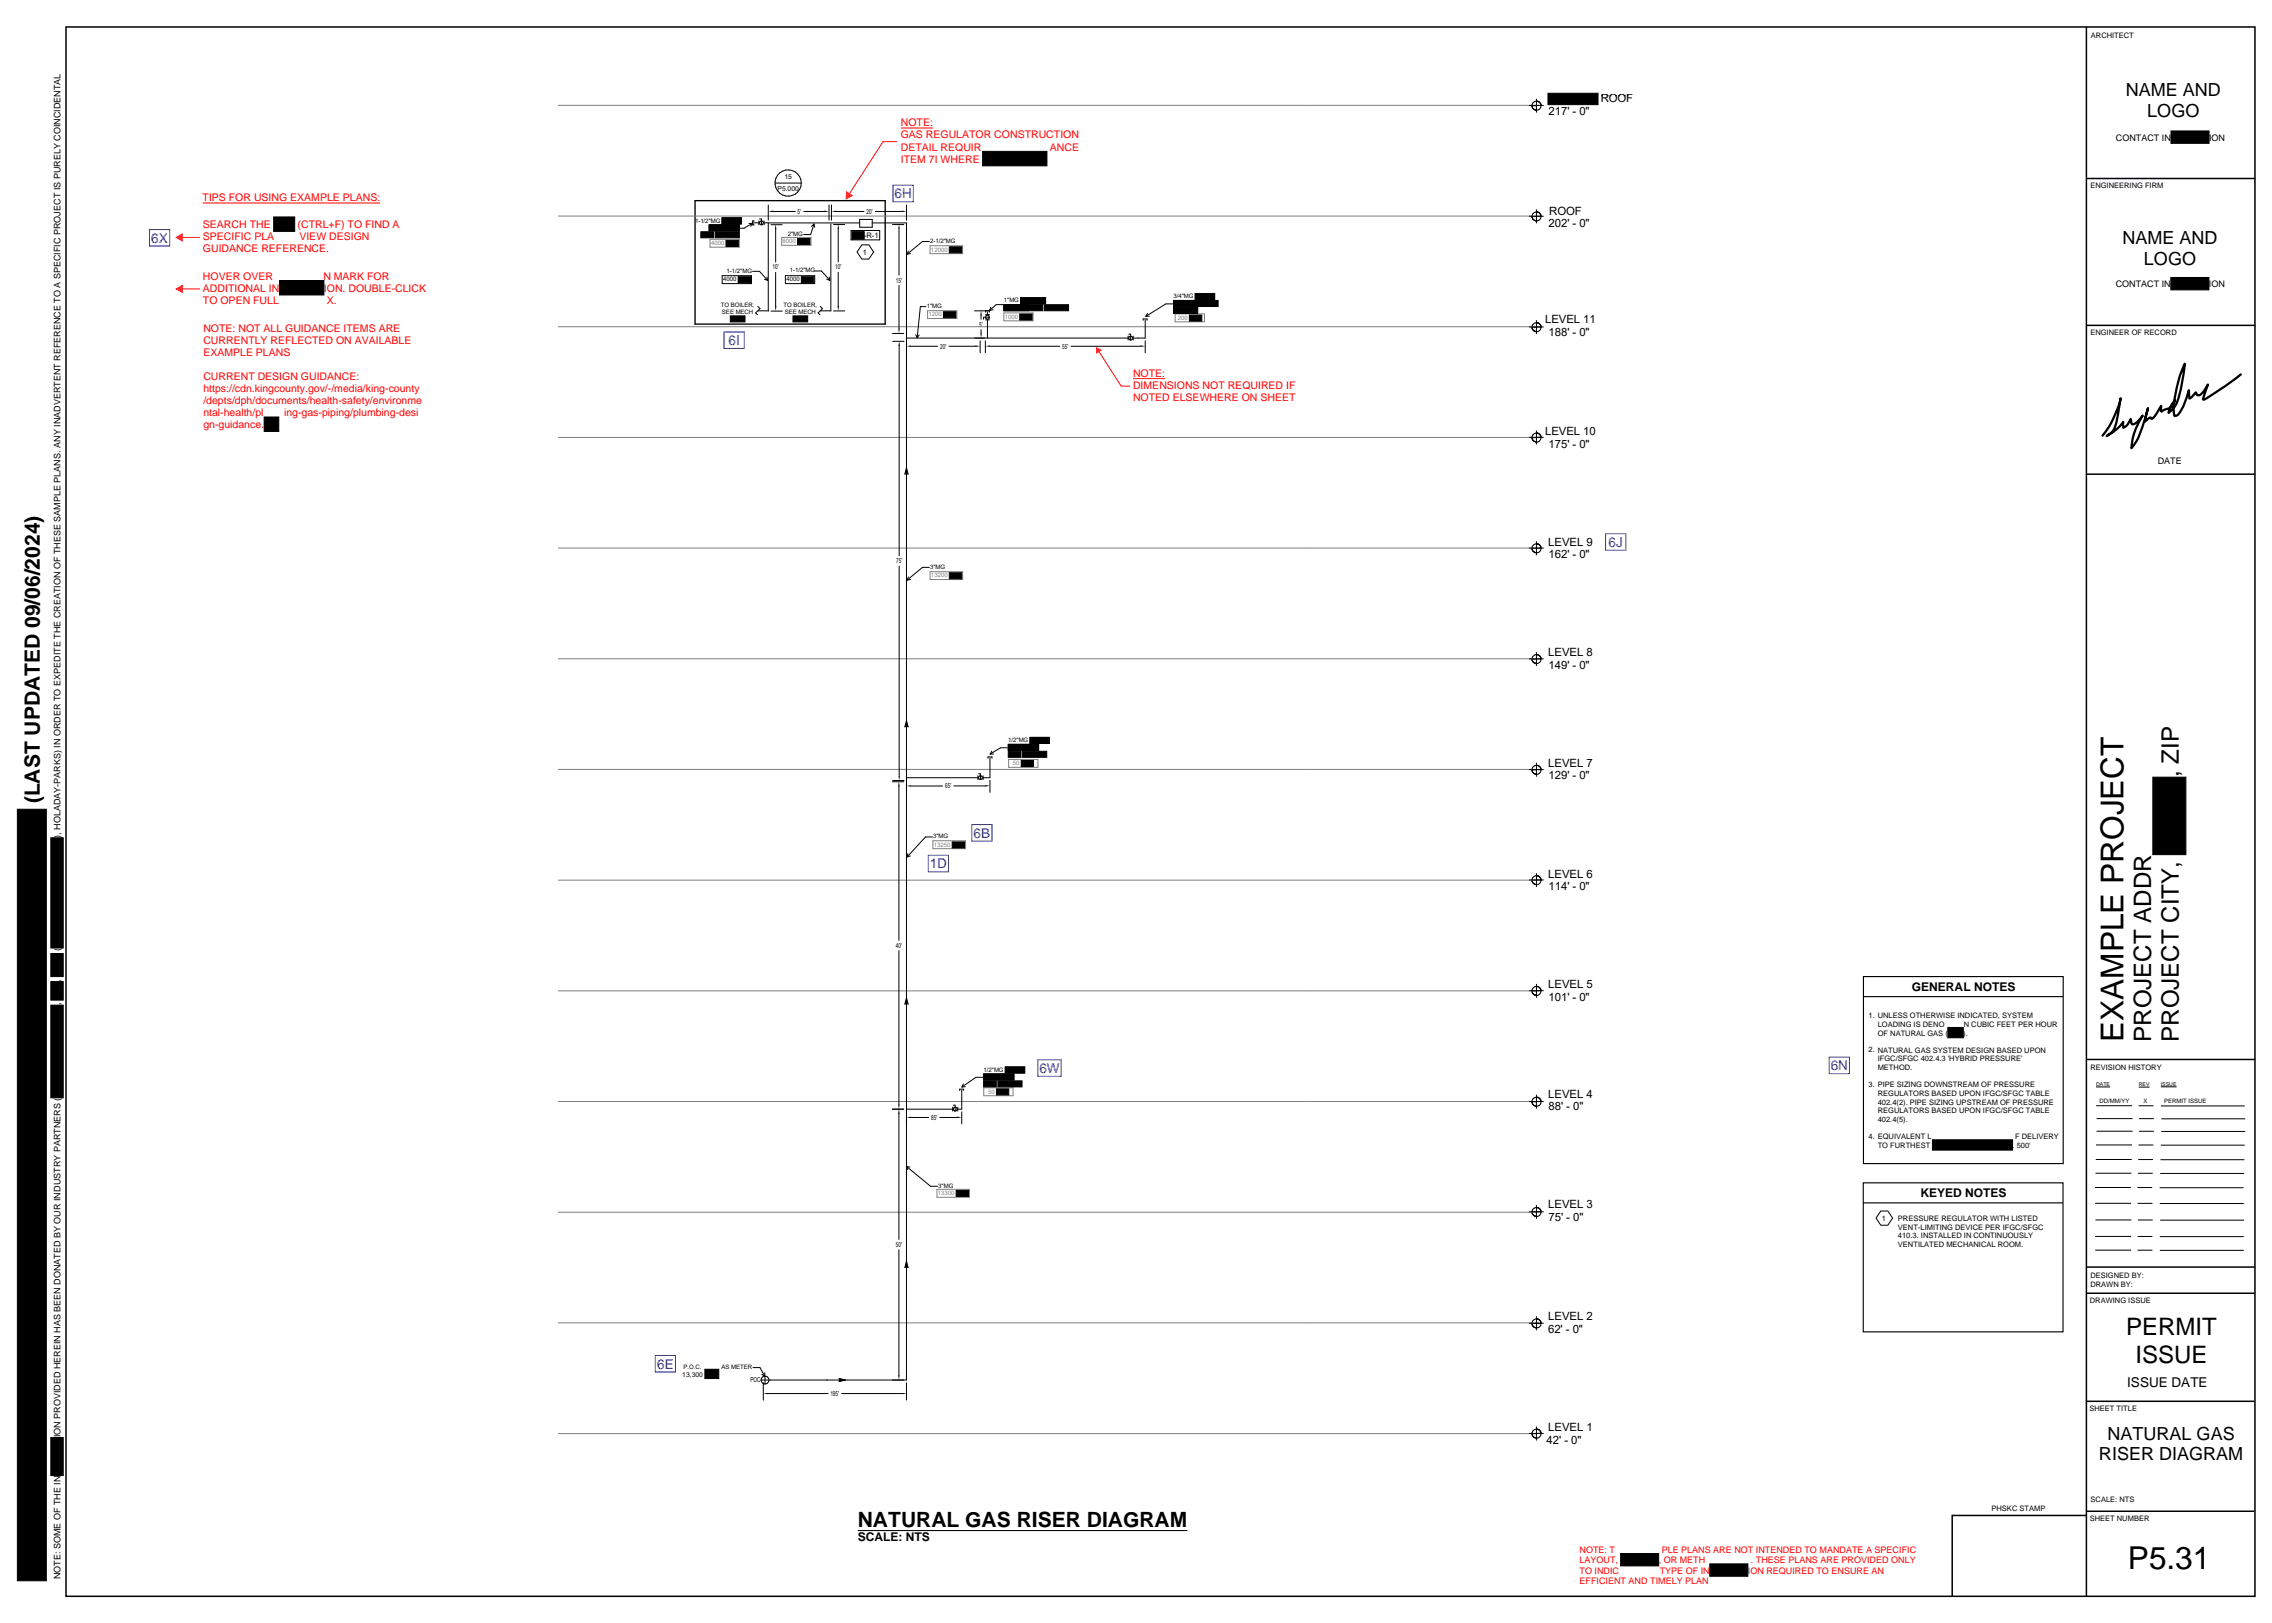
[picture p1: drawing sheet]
<svg xmlns="http://www.w3.org/2000/svg" width="1067mm" height="762mm" viewBox="0 0 1067 762" stroke-linecap="round" stroke-linejoin="round" font-family="sans-serif">
<defs><g id="words">
<g font-size="14.8">
<text x="997" y="489" transform="rotate(-90 997 489)">EXAMPLE PROJECT</text>
<text x="999" y="737">P5.31</text>
</g>
<g font-size="11.3">
<text x="1023" y="365" transform="rotate(-90 1023 365)">, ZIP</text>
<text x="1010" y="489" transform="rotate(-90 1010 489)">PROJECT ADDR</text>
<text x="1023" y="489" transform="rotate(-90 1023 489)">PROJECT CITY,</text>
<text x="998" y="627">PERMIT</text>
<text x="1003" y="640">ISSUE</text>
</g>
<g font-size="9.9">
<text x="19" y="377" transform="rotate(-90 19 377)">(LAST UPDATED 09/06/2024)</text>
<text x="403" y="717">NATURAL GAS RISER DIAGRAM</text>
</g>
<g font-size="8.5">
<text x="998" y="45">NAME AND</text>
<text x="1008" y="55">LOGO</text>
<text x="997" y="115">NAME AND</text>
<text x="1007" y="124">LOGO</text>
<text x="990" y="676">NATURAL GAS</text>
<text x="986" y="686">RISER DIAGRAM</text>
</g>
<g font-size="6.3" fill="#00f">
<text x="420" y="93">6H</text>
<text x="71" y="114">6X</text>
<text x="342" y="162">6I</text>
<text x="755" y="257">6J</text>
<text x="457" y="393">6B</text>
<text x="437" y="408">1D</text>
<text x="488" y="504">6W</text>
<text x="860" y="502">6N</text>
<text x="309" y="643">6E</text>
</g>
<text font-size="6.3" x="999" y="651">ISSUE DATE</text>
<g font-size="5.6">
<text x="898" y="465">GENERAL NOTES</text>
<text x="902" y="562">KEYED NOTES</text>
<text x="403" y="724">SCALE: NTS</text>
</g>
<g font-size="5.3">
<text x="752" y="48">ROOF</text>
<text x="727" y="54">217' - 0&quot;</text>
<text x="727" y="101">ROOF</text>
<text x="727" y="107">202' - 0&quot;</text>
<text x="725" y="152">LEVEL 11</text>
<text x="727" y="158">188' - 0&quot;</text>
<text x="725" y="204">LEVEL 10</text>
<text x="727" y="210">175' - 0&quot;</text>
<text x="727" y="256">LEVEL 9</text>
<text x="727" y="262">162' - 0&quot;</text>
<text x="727" y="308">LEVEL 8</text>
<text x="727" y="314">149' - 0&quot;</text>
<text x="727" y="360">LEVEL 7</text>
<text x="727" y="366">129' - 0&quot;</text>
<text x="727" y="412">LEVEL 6</text>
<text x="727" y="418">114' - 0&quot;</text>
<text x="727" y="464">LEVEL 5</text>
<text x="727" y="470">101' - 0&quot;</text>
<text x="727" y="516">LEVEL 4</text>
<text x="727" y="521">88' - 0&quot;</text>
<text x="727" y="567">LEVEL 3</text>
<text x="727" y="573">75' - 0&quot;</text>
<text x="727" y="620">LEVEL 2</text>
<text x="727" y="626">62' - 0&quot;</text>
<text x="726" y="678">42' - 0&quot;</text>
<text x="727" y="672">LEVEL 1</text>
</g>
<g font-size="4.9" fill="#f00">
<text x="423" y="59">NOTE:</text>
<text x="423" y="65">GAS REGULATOR CONSTRUCTION</text>
<text x="423" y="71">DETAIL REQUIR</text>
<text x="493" y="71">ANCE</text>
<text x="423" y="76">ITEM 7I WHERE</text>
<text x="95" y="95">TIPS FOR USING EXAMPLE PLANS:</text>
<text x="95" y="107">SEARCH THE</text>
<text x="140" y="107">(CTRL+F) TO FIND A</text>
<text x="95" y="113">SPECIFIC PLA</text>
<text x="141" y="113">VIEW DESIGN</text>
<text x="95" y="119">GUIDANCE REFERENCE.</text>
<text x="95" y="131">HOVER OVER</text>
<text x="152" y="131">N MARK FOR</text>
<text x="95" y="137">ADDITIONAL IN</text>
<text x="152" y="137">ION. DOUBLE-CLICK</text>
<text x="95" y="143">TO OPEN FULL</text>
<text x="153" y="143">X.</text>
<text x="95" y="156">NOTE: NOT ALL GUIDANCE ITEMS ARE</text>
<text x="95" y="161">CURRENTLY REFLECTED ON AVAILABLE</text>
<text x="95" y="167">EXAMPLE PLANS</text>
<text x="95" y="178">CURRENT DESIGN GUIDANCE:</text>
<text x="532" y="177">NOTE:</text>
<text x="95" y="184">https://cdn.kingcounty.gov/-/media/king-county</text>
<text x="532" y="183">DIMENSIONS NOT REQUIRED IF</text>
<text x="95" y="190">/depts/dph/documents/health-safety/environme</text>
<text x="532" y="188">NOTED ELSEWHERE ON SHEET</text>
<text x="95" y="195">ntal-health/pl</text>
<text x="133" y="195">ing-gas-piping/plumbing-desi</text>
<text x="95" y="201">gn-guidance.</text>
</g>
<g font-size="4.2">
<text x="993" y="66">CONTACT IN</text>
<text x="1037" y="66">ION</text>
<text x="993" y="135">CONTACT IN</text>
<text x="1037" y="135">ION</text>
<text x="1013" y="218">DATE</text>
<text x="28" y="393" transform="rotate(-90 28 393)">), HOLADAY-PARKS) IN ORDER TO EXPEDITE THE CREATION OF THESE SAMPLE PLANS. ANY INADVERTENT REFERENCE TO A SPECIFIC PROJECT IS PURELY COINCIDENTAL</text>
<text x="28" y="447" transform="rotate(-90 28 447)">(</text>
<text x="28" y="461" transform="rotate(-90 28 461)">,</text>
<text x="28" y="472" transform="rotate(-90 28 472)">,</text>
<text x="28" y="675" transform="rotate(-90 28 675)">ION PROVIDED HEREIN HAS BEEN DONATED BY OUR INDUSTRY PARTNERS (</text>
<text x="28" y="741" transform="rotate(-90 28 741)">NOTE: SOME OF THE IN</text>
</g>
<g font-size="4.2" fill="#f00">
<text x="742" y="729">NOTE: T</text>
<text x="780" y="729">PLE PLANS ARE NOT INTENDED TO MANDATE A SPECIFIC</text>
<text x="742" y="734">LAYOUT,</text>
<text x="779" y="734">, OR METH</text>
<text x="822" y="734">. THESE PLANS ARE PROVIDED ONLY</text>
<text x="742" y="739">TO INDIC</text>
<text x="742" y="744">EFFICIENT AND TIMELY PLAN</text>
<text x="779" y="739">TYPE OF IN</text>
<text x="821" y="739">ION REQUIRED TO ENSURE AN</text>
</g>
<text font-size="3.6" x="406" y="112">-R-1</text>
<g font-size="3.5">
<text x="982" y="18">ARCHITECT</text>
<text x="982" y="88">ENGINEERING FIRM</text>
<text x="405" y="120">1</text>
<text x="982" y="157">ENGINEER OF RECORD</text>
<text x="877" y="478">1. UNLESS OTHERWISE INDICATED, SYSTEM</text>
<text x="882" y="482">LOADING IS DENO</text>
<text x="922" y="482">N CUBIC FEET PER HOUR</text>
<text x="882" y="486">OF NATURAL GAS (</text>
<text x="922" y="486">).</text>
<text x="877" y="494">2. NATURAL GAS SYSTEM DESIGN BASED UPON</text>
<text x="882" y="498">IFGC/SFGC 402.4.3 'HYBRID PRESSURE'</text>
<text x="882" y="502">METHOD.</text>
<text x="982" y="502">REVISION HISTORY</text>
<text x="877" y="510">3. PIPE SIZING DOWNSTREAM OF PRESSURE</text>
<text x="882" y="515">REGULATORS BASED UPON IFGC/SFGC TABLE</text>
<text x="882" y="519">402.4(2). PIPE SIZING UPSTREAM OF PRESSURE</text>
<text x="882" y="523">REGULATORS BASED UPON IFGC/SFGC TABLE</text>
<text x="882" y="527">402.4(5).</text>
<text x="877" y="535">4. EQUIVALENT L</text>
<text x="882" y="539">TO FURTHEST</text>
<text x="945" y="539">. 500'</text>
<text x="946" y="535">F DELIVERY</text>
<text x="884" y="573">1</text>
<text x="891" y="573">PRESSURE REGULATOR WITH LISTED</text>
<text x="891" y="577">VENT-LIMITING DEVICE PER IFGC/SFGC</text>
<text x="891" y="581">410.3. INSTALLED IN CONTINUOUSLY</text>
<text x="891" y="585">VENTILATED MECHANICAL ROOM.</text>
<text x="982" y="600">DESIGNED BY:</text>
<text x="982" y="604">DRAWN BY:</text>
<text x="981" y="612">DRAWING ISSUE</text>
<text x="981" y="662">SHEET TITLE</text>
<text x="982" y="705">SCALE: NTS</text>
<text x="935" y="709">PHSKC STAMP</text>
<text x="981" y="714">SHEET NUMBER</text>
</g>
<g font-size="3.2">
<text x="365" y="90">P5.000</text>
<text x="368" y="84">15</text>
<text x="375" y="100">5'</text>
<text x="407" y="100">20'</text>
<text x="363" y="126">10'</text>
<text x="392" y="126">10'</text>
<text x="421" y="133">15'</text>
<text x="460" y="153">5'</text>
<text x="442" y="164">20'</text>
<text x="499" y="164">55'</text>
<text x="421" y="264">75'</text>
<text x="444" y="370">65'</text>
<text x="421" y="445">40'</text>
<text x="437" y="526">85'</text>
<text x="421" y="585">50'</text>
<text x="320" y="646">13,300</text>
<text x="352" y="649">POC</text>
<text x="390" y="655">195'</text>
</g>
<text font-size="3" x="728" y="43">lease see document cover sheet for usage, terms</text>
<g font-size="2.8">
<text x="326" y="104">1-1/2&quot;MG</text>
<text x="370" y="111">2&quot;MG</text>
<text x="437" y="114">2-1/2&quot;MG</text>
<text x="341" y="128">1-1/2&quot;MG</text>
<text x="371" y="128">1-1/2&quot;MG</text>
<text x="340" y="132">4000</text>
<text x="369" y="132">4000</text>
<text x="471" y="142">1&quot;MG</text>
<text x="551" y="140">3/4&quot;MG</text>
<text x="338" y="144">TO BOILER,</text>
<text x="339" y="147">SEE MECH</text>
<text x="368" y="144">TO BOILER,</text>
<text x="368" y="147">SEE MECH</text>
<text x="435" y="145">1&quot;MG</text>
<text x="437" y="267">3&quot;MG</text>
<text x="473" y="348">1/2&quot;MG</text>
<text x="438" y="394">3&quot;MG</text>
<text x="462" y="503">1/2&quot;MG</text>
<text x="986" y="518">DD/MM/YY</text>
<text x="1007" y="518">X</text>
<text x="1016" y="518">PERMIT ISSUE</text>
<text x="441" y="558">3&quot;MG</text>
<text x="321" y="643">P.O.C.</text>
<text x="339" y="643">AS METER</text>
</g>
<g font-size="2.8" fill="#7f7f7f">
<text x="334" y="115">4000</text>
<text x="367" y="114">8000</text>
<text x="437" y="118">12000</text>
<text x="436" y="149">1200</text>
<text x="472" y="150">1000</text>
<text x="553" y="150">200</text>
<text x="437" y="271">13200</text>
<text x="476" y="359">50</text>
<text x="438" y="397">13250</text>
<text x="464" y="513">50</text>
<text x="440" y="561">13300</text>
</g>
<g font-size="2.5">
<text x="984" y="510">DATE</text>
<text x="1015" y="510">ISSUE</text>
<text x="1004" y="510">REV</text>
</g>
</g></defs>
<g fill="#000">
<path d="M361 99h2v1h-2zM387 99h2v1h-2zM390 99h3v1h-3zM423 99h3v1h-3zM364 106h1v2h-1zM393 105h1v3h-1zM422 105v3zM364 144h1v2h-1zM393 144h1v2h-1zM422 154v3zM460 146h1v2h-1zM460 156h1v3h-1z"/>
<path d="M422 160h1v3h-1zM426 162h2v1h-2zM458 162h2v1h-2zM463 162h2v1h-2zM535 162h3v1h-3zM425 220h1v3h-1zM425 338h1v3h-1zM422 367v2zM422 364h1v2h-1zM426 369h2h-2zM463 369h2h-2zM425 468h1v3h-1z"/>
<path d="M422 521v2zM422 518v3zM426 524h2v1h-2zM449 524h3v1h-3zM425 592h1v3h-1zM358 654h3v1h-3zM394 647h3v2h-3zM422 646v2zM423 654h3v1h-3z"/>
</g>
<g fill="none" stroke="#000" stroke-width=".47">
<path d="M718 49h7M719 50h.1M719 50l1 1M720 51l2 1M720 51l1 1M721 52h.1M721 52h1M721 48h1M721 47v6M722 48h.1M722 48a2.1 2.1 0 0 0-3 2M722 48h1l1 2"/>
<path d="M722 48h1M723 48h.1M723 48l1 2M724 50l-1 1-1 1M724 50h-5M752 45h1M754 45h1M756 45h1M758 45h1M760 45h1M763 45h.1M764 45h1"/>
<path d="M361 96v7M363 99h10M364 86h12M377 99h10M389 96v7M390 96v7M393 99h13M411 99h12M426 96v7M721 100h1M721 99a2.2 2.2 0 0 0-2 3M721 98v7"/>
<path d="M722 100h.1M722 100h1M723 100h.1M353 105l-4 2h-1M353 105h-1M353 105l-1 1M354 104h-1v2h1M354 105h2M356 104v2M357 103h1v3M359 105h45M359 104v2"/>
<path d="M361 105v41h-5M362 106h5M364 108v15M382 105l-1 5h-4M382 105l-1 1M382 105l1 2M390 105v41h-5M391 105h6M394 108v15M400 108h13v5h-13zM404 103h6v4h-6zM410 105h16v543h-69"/>
<path d="M419 105h5M422 108v21M427 118l-1 1M428 119h-2M436 113h-3l-7 6M718 102h7M719 102h.1M719 102l1 1M720 103h.1M720 103l2 1M720 103l1 1M721 104h.1"/>
<path d="M721 104h1M723 100v1M723 101l1 1M724 102l-1 1-1 1M339 129h14v4h-14zM353 127h4l3 5M359 131l1 1M360 130v2M364 128v16M369 129h14v4h-14zM382 127h4l4 5M388 131l2 1"/>
<path d="M389 130l1 2M394 128v16M422 134v20M356 144l1 1-2 2 1 1M362 146h5M385 144l1 1-2 2 1 1M391 146h6M419 157h5M426 159h104M430 157l1 2M432 157l-1 2M435 144h-3l-1 15"/>
<path d="M458 146h4M460 160v6M461 155v1M461 148v2M463 160v6M463 150h2M463 148h2M463 147v-1h2v1M464 150v9M464 147v1M465 149h-3v1M465 144v2"/>
<path d="M466 145l-1 1M471 143h-3l-3 3M530 158v2M530 157h1v3M532 158v2M537 150h2M538 150v9h-6M538 160v6M539 147l-1 2M540 148l-2 1M551 143h-4l-9 6M718 154h7"/>
<path d="M719 154l2 2M721 156h.1M721 156h1M721 152h1M721 150v7M722 152h.1M722 152a2.1 2.1 0 0 0-3 2 2.1 2.1 0 0 0 3 2M722 152l1 1M722 152h1M723 152v1M723 153l1 1M724 154l-2 2"/>
<path d="M419 160h5M422 163v98M428 163h12M446 163h12M465 163h33M503 163h32M426 220v3h-1zM718 205h7M719 206h.1M719 206l1 1M720 207h.1M720 207h2"/>
<path d="M720 207h1M721 207h.1M721 207h1M721 203h1M721 203a2.2 2.2 0 0 0-2 3M721 202v7M722 203h.1M722 203l1 2M722 203l1 1M723 204v1M723 205h1M724 205l-2 2"/>
<path d="M718 257h7M719 258l1 1M720 259h2M720 259h.1M720 259h1M721 259h.1M721 259h1M721 255h1M721 254v7M721 257h3M722 255h.1M722 255a2.1 2.1 0 0 0-2 1 2.1 2.1 0 0 0 0 3"/>
<path d="M722 255l1 2M722 255l1 1M723 256v1M723 257h1M724 257l-1 2h-1M422 266v98M427 271l-1 1M428 272h-2M436 266h-3l-7 6M718 309h7M719 310h.1M719 310l1 1"/>
<path d="M720 311h.1M720 311h2M720 311h1M721 311h.1M721 311h1M721 307h1M721 306v7M722 307h.1M722 307l1 1M722 307a2.2 2.2 0 0 0-3 3M722 308l1 1M723 308h.1"/>
<path d="M723 308v1M723 309h1M724 309l-2 2M426 338v3h-1zM464 356v-1h2v1M465 356v9h-3M466 353l-1 1M467 354h-2M473 351h-3l-5 3M721 359h1M721 358v7M722 359h.1"/>
<path d="M722 359a2.1 2.1 0 0 0-3 3M722 359l1 2M722 359v1M722 360h.1M722 360h1M723 360v1M419 367h5M419 366h5M422 369v72M426 365h33M428 369h15M448 369h15"/>
<path d="M459 364v2M459 363h1v3M462 364v2M465 366v6M718 361h7M719 362h.1M719 362l1 1M720 363h.1M720 363h2M720 363h1M721 363h.1M721 363h1"/>
<path d="M723 361h1M724 361l-2 2M438 393h-3l-9 9M426 401v1M427 402h-1M718 413h7M719 413v1M719 414l1 1M720 415h.1M720 415h2M720 415h1M721 415h.1"/>
<path d="M721 415h1M721 411h1M721 410v6M722 411h.1M722 411a2.2 2.2 0 0 0-3 3M722 411l1 1M723 412h.1M723 412l1 1M724 413l-2 2M422 446v72M426 468v3h-1zM718 465h7"/>
<path d="M719 465l1 2M720 467h2M720 467h1M721 467h.1M721 467h1M721 463h1M721 462v6M722 463h.1M722 463a2.1 2.1 0 0 0-2 1 2.1 2.1 0 0 0 0 3M722 463l1 1M723 464h.1M723 464l1 1"/>
<path d="M724 465l-2 2M447 520v2M448 519v3M450 520v2M451 512v-1h1v1M452 512v9h-2M452 509v1M453 510h-1M461 506h-3l-6 4M718 517h7M719 517h2M719 517v1"/>
<path d="M719 518l1 1M720 519h1M721 519h.1M721 519h1M721 515h1M721 514v6M721 517h3M722 515h.1M722 515a2.1 2.1 0 0 0-3 3M722 519h-1M722 515l1 1M723 516h.1"/>
<path d="M723 516l1 1M724 517l-2 2M419 521h5M422 523v59M426 521h21M428 525h8M441 525h8M452 522v6M426 548l11 9h3M426 548v1M426 548h1M718 569h7"/>
<path d="M719 569h.1M719 569l1 1M720 570v1M720 571h2M720 571h1M721 571h.1M721 571h1M721 567h1M721 566v6M722 567h.1M722 567a2.1 2.1 0 0 0-3 2M722 567l1 1"/>
<path d="M723 568h.1M723 568l1 1M724 569l-2 2M422 587v59M426 592v3h-1zM721 619h1M721 618v6M722 619h.1M722 619a2.1 2.1 0 0 0-2 1 2.1 2.1 0 0 0 0 3M722 619l1 1M723 620h.1M718 621h7"/>
<path d="M720 623h.1M720 623h1M721 623h.1M721 623h1M721 621h3M721 621h-2l1 2M722 623h-1M723 620a2.1 2.1 0 0 1-1 3M723 620l1 1M724 621h.1M354 642h3l2 4M358 645l1 1"/>
<path d="M358 649v8M359 644v2M359 646v4M361 654h28M394 647l3 1-3 1zM395 654h28M426 649v8M718 673h7M719 674h1M720 674l1 1M720 674l2 1M721 675h.1"/>
<path d="M721 671h1M721 670v6M721 673h-2v1M722 671h.1M722 671l1 1M722 671a2.1 2.1 0 0 0-3 3M722 675h-1M723 672h.1M723 672a2.2 2.2 0 0 1-1 3M723 672l1 1M724 673h.1"/>
<circle cx="370" cy="86" r="6"/>
<circle cx="358" cy="105" r=".9"/>
<circle cx="464" cy="149" r=".9"/>
<circle cx="531" cy="159" r=".9"/>
<circle cx="460" cy="365" r=".9"/>
<circle cx="449" cy="521" r=".9"/>
<circle cx="359" cy="648" r="1.9"/>
</g>
<path d="M326 94h90v58h-90z" fill="none" stroke="#000" stroke-width=".63"/>
<g fill="none" stroke="#7f7f7f" stroke-width=".47">
<path d="M262 49h460M262 101h460M333 112h14v4h-14zM367 111h14v4h-14zM437 115h15v4h-15zM262 153h460M436 146h13v4h-13zM471 147h14v4h-14zM552 151v-4h14v4M552 151h14M262 205h460M262 257h460"/>
<path d="M437 268h15v4h-15zM262 309h460M474 357h13v3h-13zM262 361h460M438 395h15v3h-15zM262 413h460M262 465h460M262 517h460M462 511h14v3h-14zM440 558h15v4h-15zM262 569h460M262 621h460"/>
<path d="M262 673h460"/>
</g>
<path d="M727 39h46v5h-46z" fill-rule="evenodd" fill="#fff"/>
<path d="M727 44h46" fill="none" stroke="#fff" stroke-width=".47"/>
<path d="M727 44h1v1h-1z" fill-rule="evenodd" fill="#fff"/>
<path d="M727 44h1v1" fill="none" stroke="#fff" stroke-width=".47"/>
<path d="M767 42v3h6v-3z" fill-rule="evenodd" fill="#fff"/>
<path d="M767 45h1M773 42h-6v3" fill="none" stroke="#fff" stroke-width=".47"/>
<path d="M875 459h94v87h-94zM875 468h94M875 555h94v70h-94zM875 565h94" fill="none" stroke="#000" stroke-width=".53"/>
<path d="M883 569h3l3 3-3 3h-3l-2-3z" fill="none" stroke="#000" stroke-width=".47"/>
<path d="M859 496h9v8h-9z" fill="none" stroke="#00f" stroke-width=".47"/>
<path d="M403 719h155" fill="none" stroke="#000" stroke-width=".49"/>
<path d="M515 163l11 18h5" fill="none" stroke="#f00" stroke-width=".47"/>
<path d="M515 163l2 1-2 2z" fill="#f00" stroke="#f00" stroke-width=".47"/>
<path d="M531 172h79v19h-79z" fill="#fff"/>
<path d="M422 66h-7l-18 27M532 178h15" fill="none" stroke="#f00" stroke-width=".47"/>
<path d="M419 87h10v8h-10zM340 156h9v8h-9zM754 251h9v7h-9zM456 387h10v8h-10zM487 498h11v7h-11zM308 636h9v8h-9z" fill="none" stroke="#00f" stroke-width=".47"/>
<path d="M405 115h3l2 3-2 4h-3l-3-4z" fill="none" stroke="#000" stroke-width=".47"/>
<path d="M397 90l3 2-3 1z" fill="#f00" stroke="#f00" stroke-width=".47"/>
<path d="M422 54h86v25h-86z" fill="#fff"/>
<path d="M423 60h15M95 95h84M83 136h11" fill="none" stroke="#f00" stroke-width=".47"/>
<path d="M70 108h10v8h-10zM436 402h9v7h-9z" fill="none" stroke="#00f" stroke-width=".47"/>
<path d="M83 136l3-2v3z" fill="#f00" stroke="#f00" stroke-width=".47"/>
<path d="M94 126h108v19h-108z" fill="#fff"/>
<path d="M83 111h11" fill="none" stroke="#f00" stroke-width=".47"/>
<path d="M83 111l3-1v3z" fill="#f00" stroke="#f00" stroke-width=".47"/>
<g fill="#fff">
<path d="M94 102h108v19h-108z"/>
<path d="M94 150h106v56h-106z"/>
</g>
<path d="M31 13h1028v736h-1028zM980 13v736M980 84h79M980 153h79M980 223h79M980 497h79M980 595h79M980 607h79M979 658h79M917 711v38M917 712h63M980 710h79" fill="none" stroke="#000" stroke-width=".71" stroke-linecap="butt"/>
<g fill="none" stroke="#000" stroke-width=".47">
<path d="M984 510h7M984 519h17M1004 519h7M1004 510h5M1015 510h7M1015 519h39M984 538h17M984 525h17M984 531h17M1004 538h7M1004 525h7M1004 531h7"/>
<path d="M1015 538h39M1015 525h39M1015 531h39M984 558h17M984 551h17M984 544h17M1004 558h7M1004 551h7M1004 544h7M1014 558h39M1014 551h40M1014 544h40"/>
<path d="M984 565h17M984 573h17M1004 565h7M1004 573h7M1014 565h40M1014 573h40M984 580h17M984 587h17M1004 581h7M1004 587h7M1014 581h40M1014 587h40"/>
</g>
<path d="M1052 176l-17 12-1-1 3-6-2 2a3 3 0 0 1-3 2l-1-1-3 3v-4a27 27 0 0 1-6 12h-1a49 49 0 0 1 5-24v1a52 52 0 0 1-5 20l-3 2 1-3 2-3a6 6 0 0 1-5 5h-1v-2l-2 2a3 3 0 0 1-3 3h-1l-2 2 2-6-2 5a38 38 0 0 1-6 13 30 30 0 0 1 5-15l-1 2a4 4 0 0 1-4 2l-1-2-1 3-2 1v-3l-3 3-5 4 1-1a10 10 0 0 0 4-9l2-8-2 5a39 39 0 0 1-7 13" fill="none" stroke="#000" stroke-width="1.1"/>
<g fill="#000" stroke="#000" stroke-width=".47">
<path d="M727 44h23v5h-23zM461 71h31v7h-31zM1019 61h18v6h-18zM128 102h10v7h-10zM329 109h6v3h-6zM333 106h14v2h-14zM336 109h11v3h-11zM339 102h9v3h-9zM341 113h6v3h-6zM374 112h6v3h-6zM400 109h6v3h-6zM446 116h6v3h-6z"/>
<path d="M131 132h21v6h-21zM347 130h5v3h-5zM376 130h6v3h-6zM1019 130h18v6h-18zM343 148h7v3h-7zM372 148h7v3h-7zM443 146h6v3h-6zM471 143h19v3h-19zM471 143h12v3h-12zM479 147h6v3h-6zM479 140h12v3h-12zM490 143h12v3h-12z"/>
<path d="M551 141h21v3h-21zM551 144h11v3h-11zM551 141h14v3h-14zM558 148h6v3h-6zM561 138h9v3h-9zM124 196h7v7h-7zM446 269h6v3h-6zM473 349h15v3h-15zM473 353h6v3h-6zM480 357h5v3h-5zM480 353h11v3h-11zM484 346h9v3h-9z"/>
<path d="M447 395h6v3h-6zM1011 365h15v36h-15zM24 448h6v11h-6zM24 393h6v52h-6zM24 461h6v9h-6zM915 482h7v5h-7zM24 472h6v43h-6zM462 504h14v3h-14zM462 507h6v3h-6zM468 511h6v3h-6zM469 507h11v3h-11zM472 501h9v3h-9z"/>
<path d="M907 535h38v5h-38zM449 559h6v3h-6zM331 643h6v4h-6zM24 675h6v18h-6zM761 729h18v6h-18zM8 380h14v362h-14zM803 734h18v6h-18z"/>
</g>
<use href="#words"/>
</svg>
